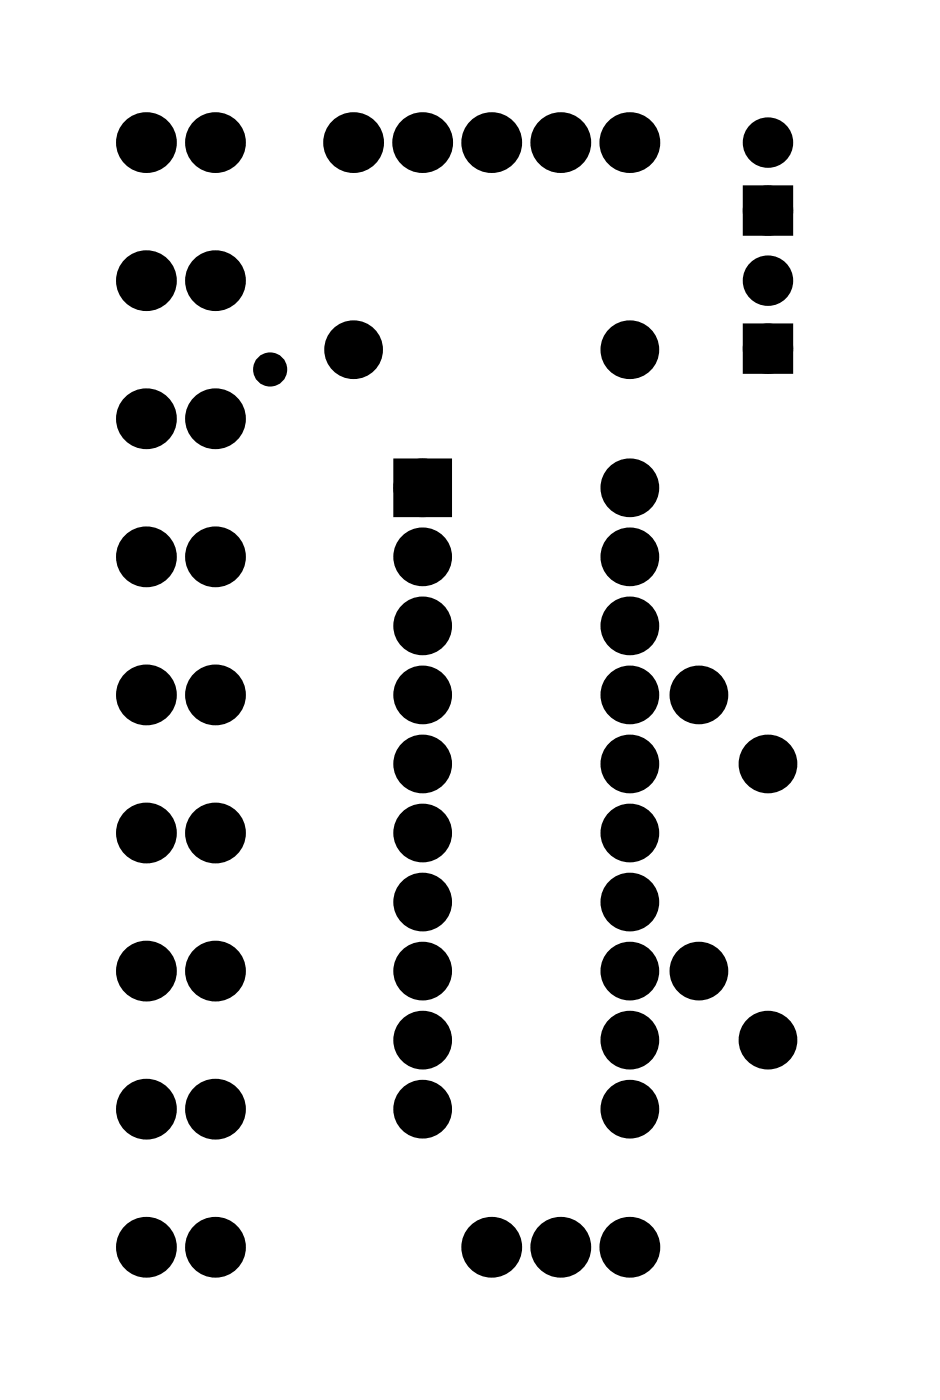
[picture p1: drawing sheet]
<svg xmlns="http://www.w3.org/2000/svg" width="35mm" height="52mm" viewBox="0 0 35 52" stroke-linecap="round" stroke-linejoin="round" font-family="sans-serif">
<path d="M3.6 3.6h.1" fill="none" stroke="#000" stroke-width=".04"/>
<path d="M14.8 17.2h1.4v1.4h-1.4zM27.6 7.1h1.2v1.2h-1.2zM27.6 12.2h1.2v1.2h-1.2z" fill="#000"/>
<g fill="none" stroke="#000" stroke-width=".76" stroke-linecap="butt">
<path d="M14.8 17.2h1.4v1.4h-1.4z"/>
<circle cx="5.4" cy="15.4" r=".74"/>
<circle cx="5.4" cy="5.2" r=".74"/>
<circle cx="5.4" cy="10.3" r=".74"/>
<circle cx="7.9" cy="5.2" r=".74"/>
<circle cx="7.9" cy="10.3" r=".74"/>
<circle cx="7.9" cy="15.4" r=".74"/>
<circle cx="13" cy="5.2" r=".74"/>
<circle cx="13" cy="12.9" r=".7"/>
<circle cx="15.5" cy="5.2" r=".74"/>
<circle cx="15.5" cy="17.9" r=".7"/>
<circle cx="18.1" cy="5.2" r=".74"/>
<circle cx="20.6" cy="5.2" r=".74"/>
<circle cx="23.2" cy="5.2" r=".74"/>
<circle cx="23.2" cy="17.9" r=".7"/>
<circle cx="23.2" cy="12.9" r=".7"/>
<circle cx="5.4" cy="25.6" r=".74"/>
<circle cx="5.4" cy="35.7" r=".74"/>
<circle cx="5.4" cy="20.5" r=".74"/>
<circle cx="5.4" cy="30.6" r=".74"/>
<circle cx="7.9" cy="25.6" r=".74"/>
<circle cx="7.9" cy="20.5" r=".74"/>
<circle cx="7.9" cy="30.6" r=".74"/>
<circle cx="7.9" cy="35.7" r=".74"/>
<circle cx="15.5" cy="23" r=".7"/>
<circle cx="15.5" cy="25.6" r=".7"/>
<circle cx="15.5" cy="30.6" r=".7"/>
<circle cx="15.5" cy="28.1" r=".7"/>
<circle cx="15.5" cy="20.5" r=".7"/>
<circle cx="15.5" cy="33.2" r=".7"/>
<circle cx="15.5" cy="35.7" r=".7"/>
<circle cx="15.5" cy="38.3" r=".7"/>
<circle cx="23.2" cy="23" r=".7"/>
<circle cx="23.2" cy="25.6" r=".7"/>
<circle cx="23.2" cy="30.6" r=".7"/>
<circle cx="23.2" cy="35.7" r=".7"/>
<circle cx="23.2" cy="33.2" r=".7"/>
<circle cx="23.2" cy="28.1" r=".7"/>
<circle cx="23.2" cy="20.5" r=".7"/>
<circle cx="23.2" cy="38.3" r=".7"/>
<circle cx="25.7" cy="25.6" r=".7"/>
<circle cx="25.7" cy="35.7" r=".7"/>
<circle cx="28.2" cy="28.1" r=".7"/>
<circle cx="28.2" cy="38.3" r=".7"/>
<circle cx="5.4" cy="40.8" r=".74"/>
<circle cx="5.4" cy="45.9" r=".74"/>
<circle cx="7.9" cy="40.8" r=".74"/>
<circle cx="7.9" cy="45.9" r=".74"/>
<circle cx="15.5" cy="40.8" r=".7"/>
<circle cx="18.1" cy="45.9" r=".74"/>
<circle cx="20.6" cy="45.9" r=".74"/>
<circle cx="23.2" cy="45.9" r=".74"/>
<circle cx="23.2" cy="40.8" r=".7"/>
</g>
<g fill="#000">
<circle cx="5.4" cy="10.3" r=".74"/>
<circle cx="5.4" cy="5.2" r=".74"/>
<circle cx="5.4" cy="15.4" r=".74"/>
<circle cx="7.9" cy="10.3" r=".74"/>
<circle cx="7.9" cy="5.2" r=".74"/>
<circle cx="7.9" cy="15.4" r=".74"/>
<circle cx="9.9" cy="13.6" r=".35"/>
<circle cx="13" cy="5.2" r=".74"/>
<circle cx="13" cy="12.9" r=".7"/>
<circle cx="15.5" cy="5.2" r=".74"/>
<circle cx="15.5" cy="17.9" r=".7"/>
<circle cx="18.1" cy="5.2" r=".74"/>
<circle cx="20.6" cy="5.2" r=".74"/>
<circle cx="23.2" cy="5.2" r=".74"/>
<circle cx="23.2" cy="17.9" r=".7"/>
<circle cx="23.2" cy="12.9" r=".7"/>
<circle cx="28.2" cy="12.8" r=".6"/>
<circle cx="28.2" cy="10.3" r=".6"/>
<circle cx="28.2" cy="5.2" r=".6"/>
<circle cx="28.2" cy="7.7" r=".6"/>
<circle cx="5.4" cy="25.6" r=".74"/>
<circle cx="5.4" cy="30.6" r=".74"/>
<circle cx="5.4" cy="20.5" r=".74"/>
<circle cx="5.4" cy="35.7" r=".74"/>
<circle cx="7.9" cy="25.6" r=".74"/>
<circle cx="7.9" cy="30.6" r=".74"/>
<circle cx="7.9" cy="20.5" r=".74"/>
<circle cx="7.9" cy="35.7" r=".74"/>
<circle cx="15.5" cy="33.2" r=".7"/>
<circle cx="15.5" cy="25.6" r=".7"/>
<circle cx="15.5" cy="23" r=".7"/>
<circle cx="15.5" cy="20.5" r=".7"/>
<circle cx="15.5" cy="30.6" r=".7"/>
<circle cx="15.5" cy="38.3" r=".7"/>
<circle cx="15.5" cy="28.1" r=".7"/>
<circle cx="15.5" cy="35.7" r=".7"/>
<circle cx="23.2" cy="33.2" r=".7"/>
<circle cx="23.2" cy="25.6" r=".7"/>
<circle cx="23.2" cy="23" r=".7"/>
<circle cx="23.2" cy="20.5" r=".7"/>
<circle cx="23.2" cy="30.6" r=".7"/>
<circle cx="23.2" cy="38.3" r=".7"/>
<circle cx="23.2" cy="35.7" r=".7"/>
<circle cx="23.2" cy="28.1" r=".7"/>
<circle cx="25.7" cy="35.7" r=".7"/>
<circle cx="25.7" cy="25.6" r=".7"/>
<circle cx="28.2" cy="28.1" r=".7"/>
<circle cx="28.2" cy="38.3" r=".7"/>
<circle cx="5.4" cy="45.9" r=".74"/>
<circle cx="5.4" cy="40.8" r=".74"/>
<circle cx="7.9" cy="45.9" r=".74"/>
<circle cx="7.9" cy="40.8" r=".74"/>
<circle cx="15.5" cy="40.8" r=".7"/>
<circle cx="18.1" cy="45.9" r=".74"/>
<circle cx="20.6" cy="45.9" r=".74"/>
<circle cx="23.2" cy="45.9" r=".74"/>
<circle cx="23.2" cy="40.8" r=".7"/>
</g>
<g fill="none" stroke="#000" stroke-width=".65" stroke-linecap="butt">
<path d="M27.6 7.1h1.2v1.2h-1.2zM27.6 12.2h1.2v1.2h-1.2z"/>
<circle cx="28.2" cy="12.8" r=".6"/>
<circle cx="28.2" cy="7.7" r=".6"/>
<circle cx="28.2" cy="10.3" r=".6"/>
<circle cx="28.2" cy="5.2" r=".6"/>
</g>
<circle cx="9.9" cy="13.6" r=".35" fill="none" stroke="#000" stroke-width=".55"/>
</svg>
